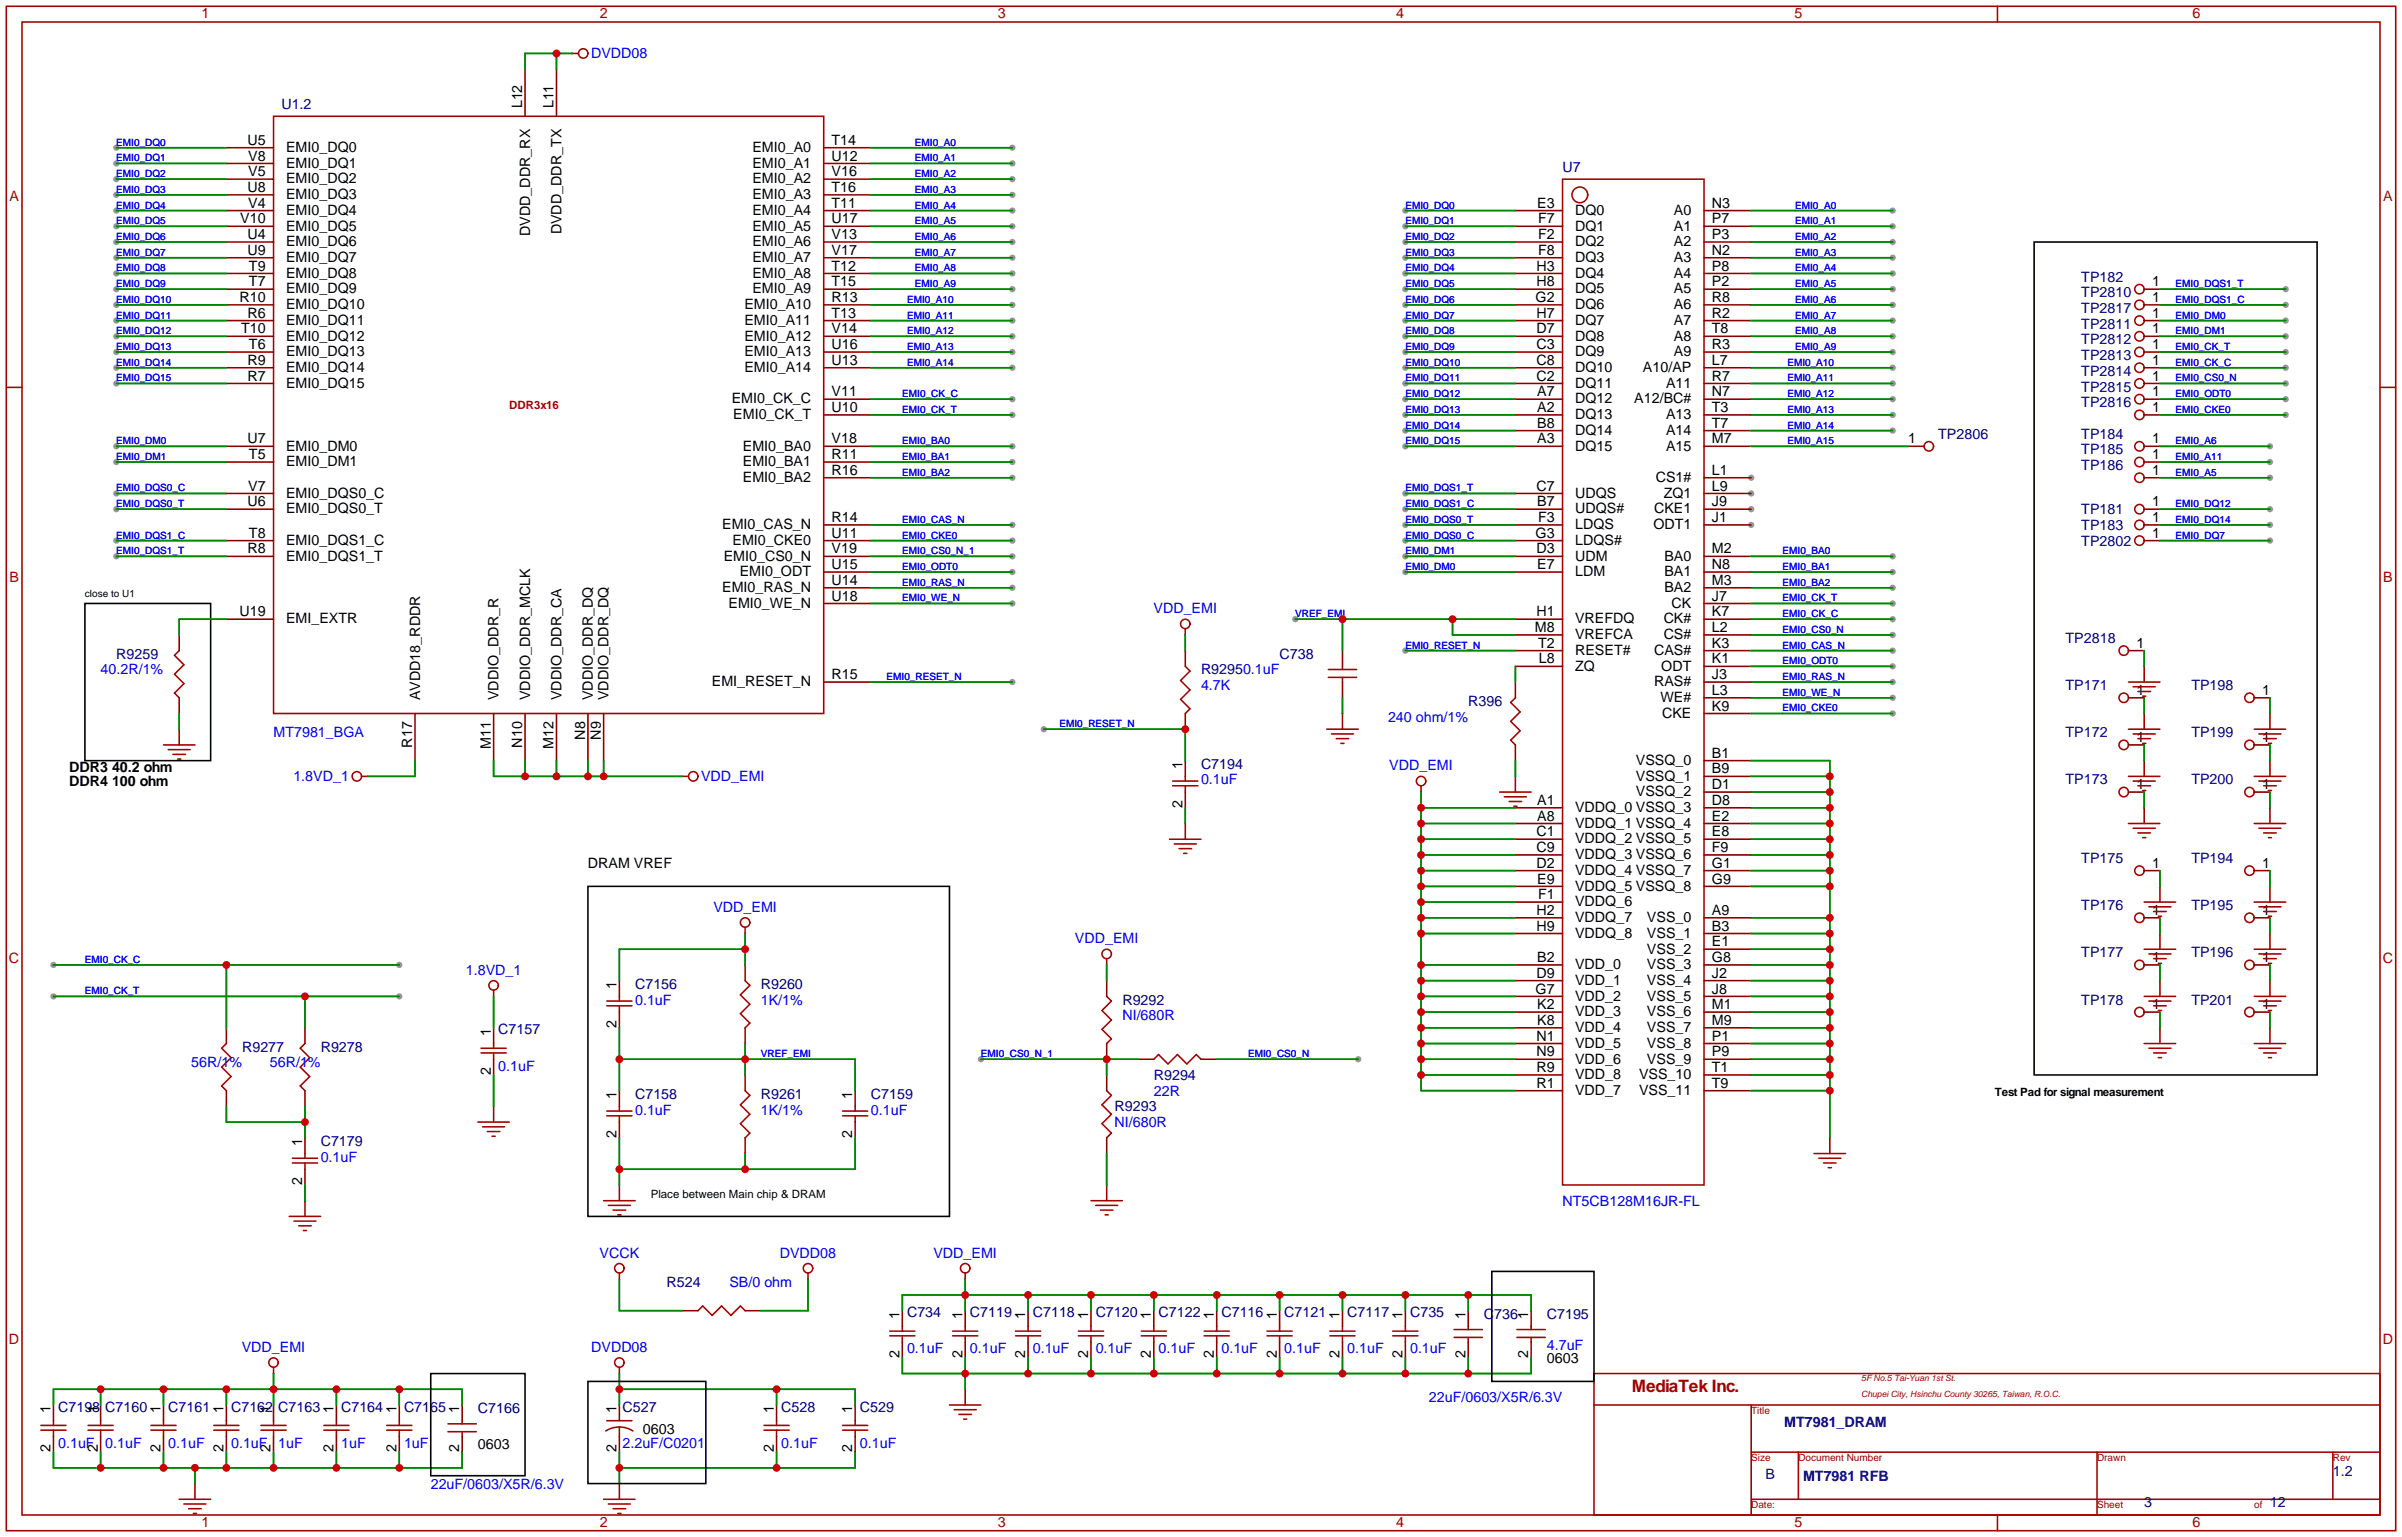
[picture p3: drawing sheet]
<svg xmlns="http://www.w3.org/2000/svg" width="388mm" height="248mm" viewBox="0 0 388 248" stroke-linecap="round" stroke-linejoin="round" font-family="sans-serif">
<defs><g id="words">
<text font-size="2.8" fill="#a00000" x="263.7" y="225">MediaTek Inc.</text>
<g font-size="2.3" fill="#a00000">
<text x="32.5" y="3">1</text>
<text x="96.9" y="3">2</text>
<text x="161.2" y="3">3</text>
<text x="225.6" y="3">4</text>
<text x="289.9" y="3">5</text>
<text x="354.3" y="3">6</text>
<text x="1.5" y="32.5">A</text>
<text x="385.1" y="32.5">A</text>
<text x="1.5" y="94.1">B</text>
<text x="385.1" y="94.1">B</text>
<text x="1.5" y="155.7">C</text>
<text x="385" y="155.7">C</text>
<text x="1.5" y="217.3">D</text>
<text x="385" y="217.3">D</text>
<text x="32.5" y="246.8">1</text>
<text x="96.9" y="246.8">2</text>
<text x="161.2" y="246.8">3</text>
<text x="225.6" y="246.8">4</text>
<text x="289.9" y="246.8">5</text>
<text x="354.3" y="246.8">6</text>
</g>
<g font-size="2.3" fill="#00f">
<text x="95.5" y="9.4">DVDD08</text>
<text x="186.4" y="99.1">VDD_EMI</text>
<text x="16.3" y="109">40.2R/1%</text>
<text x="194.1" y="111.6">4.7K</text>
<text x="44.2" y="119.2">MT7981_BGA</text>
<text x="224.3" y="116.6">240 ohm/1%</text>
<text x="224.5" y="124.5">VDD_EMI</text>
<text x="47.4" y="126.3">1.8VD_1</text>
<text x="113.3" y="126.3">VDD_EMI</text>
<text x="194.1" y="126.8">0.1uF</text>
<text x="115.3" y="147.4">VDD_EMI</text>
<text x="173.7" y="152.4">VDD_EMI</text>
<text x="75.3" y="157.5">1.8VD_1</text>
<text x="102.6" y="162.4">0.1uF</text>
<text x="122.9" y="162.4">1K/1%</text>
<text x="181.4" y="164.9">NI/680R</text>
<text x="30.9" y="172.5">56R/1%</text>
<text x="43.6" y="172.5">56R/1%</text>
<text x="80.5" y="173">0.1uF</text>
<text x="186.4" y="177.1">22R</text>
<text x="102.6" y="180.1">0.1uF</text>
<text x="122.9" y="180.1">1K/1%</text>
<text x="140.7" y="180.1">0.1uF</text>
<text x="180.1" y="182.2">NI/680R</text>
<text x="51.8" y="187.8">0.1uF</text>
<text x="252.5" y="194.9">NT5CB128M16JR-FL</text>
<text x="96.9" y="203.2">VCCK</text>
<text x="126" y="203.2">DVDD08</text>
<text x="150.8" y="203.2">VDD_EMI</text>
<text x="117.9" y="208.1">SB/0 ohm</text>
<text x="39.1" y="218.5">VDD_EMI</text>
<text x="95.5" y="218.5">DVDD08</text>
<text x="146.6" y="218.7">0.1uF</text>
<text x="156.7" y="218.7">0.1uF</text>
<text x="166.9" y="218.7">0.1uF</text>
<text x="177" y="218.7">0.1uF</text>
<text x="187.2" y="218.7">0.1uF</text>
<text x="197.4" y="218.7">0.1uF</text>
<text x="207.5" y="218.7">0.1uF</text>
<text x="217.7" y="218.7">0.1uF</text>
<text x="227.8" y="218.7">0.1uF</text>
<text x="249.9" y="218.2">4.7uF</text>
<text x="230.9" y="226.6">22uF/0603/X5R/6.3V</text>
<text x="9.4" y="234">0.1uF</text>
<text x="17" y="234">0.1uF</text>
<text x="27.2" y="234">0.1uF</text>
<text x="37.3" y="234">0.1uF</text>
<text x="45" y="234">1uF</text>
<text x="55.1" y="234">1uF</text>
<text x="65.3" y="234">1uF</text>
<text x="100.6" y="234">2.2uF/C0201</text>
<text x="126.2" y="234">0.1uF</text>
<text x="138.9" y="234">0.1uF</text>
<text x="69.6" y="240.6">22uF/0603/X5R/6.3V</text>
</g>
<g font-size="2.3" fill="#000080">
<text x="45.5" y="17.6">U1.2</text>
<text x="252.5" y="27.7">U7</text>
<text x="336.3" y="45.5">TP182</text>
<text x="336.3" y="48.1">TP2810</text>
<text x="336.3" y="53.1">TP2811</text>
<text x="336.3" y="50.6">TP2817</text>
<text x="336.3" y="58.2">TP2813</text>
<text x="336.3" y="55.7">TP2812</text>
<text x="336.3" y="63.3">TP2815</text>
<text x="336.3" y="60.8">TP2814</text>
<text x="336.3" y="65.8">TP2816</text>
<text x="313.2" y="70.9">TP2806</text>
<text x="336.3" y="70.9">TP184</text>
<text x="336.3" y="76">TP186</text>
<text x="336.3" y="73.5">TP185</text>
<text x="336.3" y="83.1">TP181</text>
<text x="336.3" y="88.2">TP2802</text>
<text x="336.3" y="85.6">TP183</text>
<text x="18.8" y="106.5">R9259</text>
<text x="206.8" y="106.5">C738</text>
<text x="333.8" y="103.9">TP2818</text>
<text x="194.1" y="109">R92950.1uF</text>
<text x="333.8" y="111.6">TP171</text>
<text x="354.1" y="111.6">TP198</text>
<text x="237.2" y="114.1">R396</text>
<text x="333.8" y="119.2">TP172</text>
<text x="354.1" y="119.2">TP199</text>
<text x="194.1" y="124.3">C7194</text>
<text x="333.8" y="126.8">TP173</text>
<text x="354.1" y="126.8">TP200</text>
<text x="336.3" y="139.5">TP175</text>
<text x="354.1" y="139.5">TP194</text>
<text x="336.3" y="147.1">TP176</text>
<text x="354.1" y="147.1">TP195</text>
<text x="336.3" y="154.7">TP177</text>
<text x="354.1" y="154.7">TP196</text>
<text x="102.6" y="159.8">C7156</text>
<text x="122.9" y="159.8">R9260</text>
<text x="80.5" y="167.2">C7157</text>
<text x="181.4" y="162.4">R9292</text>
<text x="336.3" y="162.4">TP178</text>
<text x="354.1" y="162.4">TP201</text>
<text x="39.1" y="170">R9277</text>
<text x="51.8" y="170">R9278</text>
<text x="102.6" y="177.6">C7158</text>
<text x="122.9" y="177.6">R9261</text>
<text x="140.7" y="177.6">C7159</text>
<text x="180.1" y="179.6">R9293</text>
<text x="186.4" y="174.5">R9294</text>
<text x="51.8" y="185.2">C7179</text>
<text x="107.7" y="208.1">R524</text>
<text x="146.6" y="212.9">C734</text>
<text x="156.7" y="212.9">C7119</text>
<text x="166.9" y="212.9">C7118</text>
<text x="177" y="212.9">C7120</text>
<text x="187.2" y="212.9">C7122</text>
<text x="197.4" y="212.9">C7116</text>
<text x="207.5" y="212.9">C7121</text>
<text x="217.7" y="212.9">C7117</text>
<text x="227.8" y="212.9">C735</text>
<text x="239.8" y="213.2">C736</text>
<text x="249.9" y="213.2">C7195</text>
<text x="9.4" y="228.1">C7198</text>
<text x="17" y="228.1">C7160</text>
<text x="27.2" y="228.1">C7161</text>
<text x="37.3" y="228.1">C7162</text>
<text x="45" y="228.1">C7163</text>
<text x="55.1" y="228.1">C7164</text>
<text x="65.3" y="228.1">C7165</text>
<text x="77.2" y="228.4">C7166</text>
<text x="100.6" y="228.1">C527</text>
<text x="126.2" y="228.1">C528</text>
<text x="138.9" y="228.1">C529</text>
<text x="288.3" y="230.7">MT7981_DRAM</text>
<text x="285.2" y="239.1">B</text>
<text x="291.3" y="239.3">MT7981 RFB</text>
<text x="376.9" y="238.6">1.2</text>
<text x="346.5" y="243.6">3</text>
<text x="366.8" y="243.6">12</text>
</g>
<g font-size="2.3">
<text x="84.4" y="17.5" transform="rotate(-90 84.4 17.5)">L12</text>
<text x="89.5" y="17.5" transform="rotate(-90 89.5 17.5)">L11</text>
<text x="40" y="23.4">U5</text>
<text x="134.4" y="23.4">T14</text>
<text x="40.1" y="26">V8</text>
<text x="40.1" y="28.5">V5</text>
<text x="46.2" y="24.6">EMI0_DQ0</text>
<text x="46.2" y="27.1">EMI0_DQ1</text>
<text x="46.2" y="29.6">EMI0_DQ2</text>
<text x="121.6" y="24.6">EMI0_A0</text>
<text x="121.6" y="27.1">EMI0_A1</text>
<text x="121.6" y="29.6">EMI0_A2</text>
<text x="134.4" y="26">U12</text>
<text x="134.4" y="28.5">V16</text>
<text x="40" y="31">U8</text>
<text x="40.1" y="33.6">V4</text>
<text x="46.2" y="32.2">EMI0_DQ3</text>
<text x="46.2" y="34.7">EMI0_DQ4</text>
<text x="121.6" y="32.2">EMI0_A3</text>
<text x="121.6" y="34.7">EMI0_A4</text>
<text x="134.4" y="31">T16</text>
<text x="134.4" y="33.6">T11</text>
<text x="248.4" y="33.6">E3</text>
<text x="254.5" y="34.7">DQ0</text>
<text x="270.5" y="34.7">A0</text>
<text x="276.6" y="33.6">N3</text>
<text x="38.8" y="36.1">V10</text>
<text x="40" y="38.7">U4</text>
<text x="40" y="41.2">U9</text>
<text x="46.2" y="37.3">EMI0_DQ5</text>
<text x="46.2" y="39.8">EMI0_DQ6</text>
<text x="85.6" y="38.1" transform="rotate(-90 85.6 38.1)">DVDD_DDR_RX</text>
<text x="90.7" y="37.9" transform="rotate(-90 90.7 37.9)">DVDD_DDR_TX</text>
<text x="121.6" y="37.3">EMI0_A5</text>
<text x="121.6" y="39.8">EMI0_A6</text>
<text x="134.4" y="36.1">U17</text>
<text x="134.4" y="38.7">V13</text>
<text x="134.4" y="41.2">V17</text>
<text x="248.5" y="36.1">F7</text>
<text x="248.5" y="41.2">F8</text>
<text x="248.5" y="38.7">F2</text>
<text x="254.5" y="37.3">DQ1</text>
<text x="254.5" y="39.8">DQ2</text>
<text x="270.5" y="37.3">A1</text>
<text x="270.5" y="39.8">A2</text>
<text x="276.6" y="36.1">P7</text>
<text x="276.6" y="38.7">P3</text>
<text x="276.6" y="41.2">N2</text>
<text x="40.2" y="43.7">T9</text>
<text x="40.2" y="46.3">T7</text>
<text x="46.2" y="42.3">EMI0_DQ7</text>
<text x="46.2" y="44.9">EMI0_DQ8</text>
<text x="46.2" y="47.4">EMI0_DQ9</text>
<text x="121.6" y="42.3">EMI0_A7</text>
<text x="121.6" y="44.9">EMI0_A8</text>
<text x="121.6" y="47.4">EMI0_A9</text>
<text x="134.4" y="43.7">T12</text>
<text x="134.4" y="46.3">T15</text>
<text x="248.3" y="43.7">H3</text>
<text x="248.3" y="46.3">H8</text>
<text x="254.5" y="44.9">DQ4</text>
<text x="254.5" y="42.3">DQ3</text>
<text x="254.5" y="47.4">DQ5</text>
<text x="270.5" y="42.3">A3</text>
<text x="270.5" y="47.4">A5</text>
<text x="270.5" y="44.9">A4</text>
<text x="276.6" y="46.3">P2</text>
<text x="276.6" y="43.7">P8</text>
<text x="347.7" y="46.3">1</text>
<text x="38.7" y="48.8">R10</text>
<text x="38.9" y="53.9">T10</text>
<text x="40" y="51.4">R6</text>
<text x="46.2" y="50">EMI0_DQ10</text>
<text x="46.2" y="52.5">EMI0_DQ11</text>
<text x="120.3" y="50">EMI0_A10</text>
<text x="120.3" y="52.5">EMI0_A11</text>
<text x="134.4" y="48.8">R13</text>
<text x="134.4" y="51.4">T13</text>
<text x="134.4" y="53.9">V14</text>
<text x="248.1" y="48.8">G2</text>
<text x="248.3" y="53.9">D7</text>
<text x="248.3" y="51.4">H7</text>
<text x="254.5" y="50">DQ6</text>
<text x="254.5" y="52.5">DQ7</text>
<text x="270.5" y="50">A6</text>
<text x="270.5" y="52.5">A7</text>
<text x="276.6" y="48.8">R8</text>
<text x="276.6" y="51.4">R2</text>
<text x="276.6" y="53.9">T8</text>
<text x="347.7" y="48.8">1</text>
<text x="347.7" y="53.9">1</text>
<text x="347.7" y="51.4">1</text>
<text x="40" y="59">R9</text>
<text x="40.2" y="56.4">T6</text>
<text x="46.2" y="55">EMI0_DQ12</text>
<text x="46.2" y="57.6">EMI0_DQ13</text>
<text x="120.3" y="55">EMI0_A12</text>
<text x="120.3" y="57.6">EMI0_A13</text>
<text x="134.4" y="56.4">U16</text>
<text x="134.4" y="59">U13</text>
<text x="248.3" y="56.4">C3</text>
<text x="248.3" y="59">C8</text>
<text x="254.5" y="57.6">DQ9</text>
<text x="254.5" y="55">DQ8</text>
<text x="270.5" y="57.6">A9</text>
<text x="270.5" y="55">A8</text>
<text x="276.6" y="59">L7</text>
<text x="276.6" y="56.4">R3</text>
<text x="347.7" y="59">1</text>
<text x="347.7" y="56.4">1</text>
<text x="40" y="61.5">R7</text>
<text x="46.2" y="60.1">EMI0_DQ14</text>
<text x="46.2" y="62.7">EMI0_DQ15</text>
<text x="118.2" y="65.2">EMI0_CK_C</text>
<text x="120.3" y="60.1">EMI0_A14</text>
<text x="134.4" y="64.1">V11</text>
<text x="248.3" y="61.5">C2</text>
<text x="248.4" y="64.1">A7</text>
<text x="254.5" y="65.2">DQ12</text>
<text x="254.5" y="62.7">DQ11</text>
<text x="254.5" y="60.1">DQ10</text>
<text x="264.1" y="65.2">A12/BC#</text>
<text x="265.5" y="60.1">A10/AP</text>
<text x="269.2" y="62.7">A11</text>
<text x="276.6" y="61.5">R7</text>
<text x="276.6" y="64.1">N7</text>
<text x="347.7" y="64.1">1</text>
<text x="347.7" y="61.5">1</text>
<text x="40" y="71.7">U7</text>
<text x="118.5" y="67.7">EMI0_CK_T</text>
<text x="134.4" y="71.7">V18</text>
<text x="134.4" y="66.6">U10</text>
<text x="248.4" y="69.1">B8</text>
<text x="248.4" y="71.7">A3</text>
<text x="248.4" y="66.6">A2</text>
<text x="254.5" y="70.3">DQ14</text>
<text x="254.5" y="67.7">DQ13</text>
<text x="269.2" y="67.7">A13</text>
<text x="269.2" y="70.3">A14</text>
<text x="276.6" y="71.7">M7</text>
<text x="276.6" y="66.6">T3</text>
<text x="276.6" y="69.1">T7</text>
<text x="308.3" y="71.7">1</text>
<text x="347.7" y="71.7">1</text>
<text x="347.7" y="66.6">1</text>
<text x="40.2" y="74.2">T5</text>
<text x="46.2" y="72.8">EMI0_DM0</text>
<text x="46.2" y="75.4">EMI0_DM1</text>
<text x="120" y="72.8">EMI0_BA0</text>
<text x="120" y="75.4">EMI0_BA1</text>
<text x="120" y="77.9">EMI0_BA2</text>
<text x="134.4" y="74.2">R11</text>
<text x="134.4" y="76.8">R16</text>
<text x="254.5" y="72.8">DQ15</text>
<text x="267.5" y="77.9">CS1#</text>
<text x="269.2" y="72.8">A15</text>
<text x="276.6" y="76.8">L1</text>
<text x="347.7" y="76.8">1</text>
<text x="347.7" y="74.2">1</text>
<text x="40" y="81.8">U6</text>
<text x="40.1" y="79.3">V7</text>
<text x="46.2" y="80.4">EMI0_DQS0_C</text>
<text x="46.2" y="83">EMI0_DQS0_T</text>
<text x="248.3" y="79.3">C7</text>
<text x="248.4" y="81.8">B7</text>
<text x="254.5" y="83">UDQS#</text>
<text x="254.5" y="80.4">UDQS</text>
<text x="267.3" y="83">CKE1</text>
<text x="268.8" y="80.4">ZQ1</text>
<text x="276.6" y="81.8">J9</text>
<text x="276.6" y="79.3">L9</text>
<text x="347.7" y="81.8">1</text>
<text x="40" y="89.5">R8</text>
<text x="40.2" y="86.9">T8</text>
<text x="46.2" y="88.1">EMI0_DQS1_C</text>
<text x="116.7" y="85.5">EMI0_CAS_N</text>
<text x="118.4" y="88.1">EMI0_CKE0</text>
<text x="134.4" y="84.4">R14</text>
<text x="134.4" y="86.9">U11</text>
<text x="134.4" y="89.5">V19</text>
<text x="248.1" y="86.9">G3</text>
<text x="248.3" y="89.5">D3</text>
<text x="248.5" y="84.4">F3</text>
<text x="254.5" y="88.1">LDQS#</text>
<text x="254.5" y="85.5">LDQS</text>
<text x="267.1" y="85.5">ODT1</text>
<text x="276.6" y="84.4">J1</text>
<text x="276.6" y="89.5">M2</text>
<text x="347.7" y="86.9">1</text>
<text x="347.7" y="84.4">1</text>
<text x="46.2" y="90.6">EMI0_DQS1_T</text>
<text x="116.7" y="95.7">EMI0_RAS_N</text>
<text x="116.9" y="90.6">EMI0_CS0_N</text>
<text x="119.5" y="93.1">EMI0_ODT</text>
<text x="134.4" y="92">U15</text>
<text x="134.4" y="94.5">U14</text>
<text x="248.4" y="92">E7</text>
<text x="254.5" y="90.6">UDM</text>
<text x="254.5" y="93.1">LDM</text>
<text x="268.9" y="95.7">BA2</text>
<text x="268.9" y="90.6">BA0</text>
<text x="268.9" y="93.1">BA1</text>
<text x="276.6" y="94.5">M3</text>
<text x="276.6" y="92">N8</text>
<text x="38.7" y="99.6">U19</text>
<text x="46.2" y="100.8">EMI_EXTR</text>
<text x="117.7" y="98.2">EMI0_WE_N</text>
<text x="134.4" y="97.1">U18</text>
<text x="248.3" y="99.6">H1</text>
<text x="254.5" y="100.8">VREFDQ</text>
<text x="268.8" y="100.8">CK#</text>
<text x="270.1" y="98.2">CK</text>
<text x="276.6" y="97.1">J7</text>
<text x="276.6" y="99.6">K7</text>
<text x="248" y="102.2">M8</text>
<text x="248.5" y="104.7">T2</text>
<text x="248.6" y="107.2">L8</text>
<text x="254.5" y="105.8">RESET#</text>
<text x="254.5" y="103.3">VREFCA</text>
<text x="267.3" y="105.8">CAS#</text>
<text x="268.8" y="103.3">CS#</text>
<text x="276.6" y="107.2">K1</text>
<text x="276.6" y="104.7">K3</text>
<text x="276.6" y="102.2">L2</text>
<text x="345.2" y="104.7">1</text>
<text x="67.9" y="113.2" transform="rotate(-90 67.9 113.2)">AVDD18_RDDR</text>
<text x="80.6" y="113.2" transform="rotate(-90 80.6 113.2)">VDDIO_DDR_R</text>
<text x="85.6" y="113.2" transform="rotate(-90 85.6 113.2)">VDDIO_DDR_MCLK</text>
<text x="90.7" y="113.2" transform="rotate(-90 90.7 113.2)">VDDIO_DDR_CA</text>
<text x="95.8" y="113.2" transform="rotate(-90 95.8 113.2)">VDDIO_DDR_DQ</text>
<text x="98.3" y="113.2" transform="rotate(-90 98.3 113.2)">VDDIO_DDR_DQ</text>
<text x="115" y="110.9">EMI_RESET_N</text>
<text x="134.4" y="109.8">R15</text>
<text x="254.5" y="108.4">ZQ</text>
<text x="267.3" y="110.9">RAS#</text>
<text x="268.3" y="113.5">WE#</text>
<text x="268.4" y="108.4">ODT</text>
<text x="276.6" y="112.3">L3</text>
<text x="276.6" y="109.8">J3</text>
<text x="345.2" y="112.3">1</text>
<text x="365.5" y="112.3">1</text>
<text x="94.5" y="119.5" transform="rotate(-90 94.5 119.5)">N8</text>
<text x="97.1" y="119.5" transform="rotate(-90 97.1 119.5)">N9</text>
<text x="268.6" y="116">CKE</text>
<text x="276.6" y="114.9">K9</text>
<text x="345.2" y="119.9">1</text>
<text x="365.5" y="119.9">1</text>
<text x="11.2" y="124.8">DDR3 40.2 ohm</text>
<text x="66.6" y="120.8" transform="rotate(-90 66.6 120.8)">R17</text>
<text x="79.3" y="121.1" transform="rotate(-90 79.3 121.1)">M11</text>
<text x="84.4" y="120.8" transform="rotate(-90 84.4 120.8)">N10</text>
<text x="89.5" y="121.1" transform="rotate(-90 89.5 121.1)">M12</text>
<text x="191.1" y="124.2" transform="rotate(-90 191.1 124.2)">1</text>
<text x="264.3" y="123.6">VSSQ_0</text>
<text x="276.6" y="122.5">B1</text>
<text x="276.6" y="125">B9</text>
<text x="11.2" y="127.1">DDR4 100 ohm</text>
<text x="191.1" y="130.6" transform="rotate(-90 191.1 130.6)">2</text>
<text x="248.4" y="130.1">A1</text>
<text x="254.5" y="131.2">VDDQ_0 VSSQ_3</text>
<text x="264.3" y="126.2">VSSQ_1</text>
<text x="264.3" y="128.7">VSSQ_2</text>
<text x="276.6" y="127.6">D1</text>
<text x="276.6" y="130.1">D8</text>
<text x="345.2" y="127.6">1</text>
<text x="365.5" y="127.6">1</text>
<text x="248.3" y="135.2">C1</text>
<text x="248.3" y="137.7">C9</text>
<text x="248.4" y="132.6">A8</text>
<text x="254.5" y="133.8">VDDQ_1 VSSQ_4</text>
<text x="254.5" y="136.3">VDDQ_2 VSSQ_5</text>
<text x="276.6" y="132.6">E2</text>
<text x="276.6" y="135.2">E8</text>
<text x="276.6" y="137.7">F9</text>
<text x="95" y="140.3">DRAM VREF</text>
<text x="248.3" y="140.3">D2</text>
<text x="248.4" y="142.8">E9</text>
<text x="254.5" y="138.9">VDDQ_3 VSSQ_6</text>
<text x="254.5" y="141.4">VDDQ_4 VSSQ_7</text>
<text x="254.5" y="143.9">VDDQ_5 VSSQ_8</text>
<text x="276.6" y="140.3">G1</text>
<text x="276.6" y="142.8">G9</text>
<text x="347.7" y="140.3">1</text>
<text x="365.5" y="140.3">1</text>
<text x="248.3" y="147.9">H2</text>
<text x="248.5" y="145.3">F1</text>
<text x="254.5" y="146.5">VDDQ_6</text>
<text x="254.5" y="149">VDDQ_7</text>
<text x="266.1" y="149">VSS_0</text>
<text x="276.6" y="147.9">A9</text>
<text x="347.7" y="147.9">1</text>
<text x="365.5" y="147.9">1</text>
<text x="248.3" y="150.4">H9</text>
<text x="248.4" y="155.5">B2</text>
<text x="254.5" y="151.6">VDDQ_8</text>
<text x="266.1" y="151.6">VSS_1</text>
<text x="266.1" y="154.1">VSS_2</text>
<text x="276.6" y="150.4">B3</text>
<text x="276.6" y="153">E1</text>
<text x="276.6" y="155.5">G8</text>
<text x="347.7" y="155.5">1</text>
<text x="365.5" y="155.5">1</text>
<text x="99.6" y="159.8" transform="rotate(-90 99.6 159.8)">1</text>
<text x="248.1" y="160.6">G7</text>
<text x="248.3" y="158">D9</text>
<text x="254.5" y="156.6">VDD_0</text>
<text x="254.5" y="159.2">VDD_1</text>
<text x="254.5" y="161.7">VDD_2</text>
<text x="266.1" y="161.7">VSS_5</text>
<text x="266.1" y="156.6">VSS_3</text>
<text x="266.1" y="159.2">VSS_4</text>
<text x="276.6" y="160.6">J8</text>
<text x="276.6" y="158">J2</text>
<text x="79.3" y="167.4" transform="rotate(-90 79.3 167.4)">1</text>
<text x="99.6" y="166.1" transform="rotate(-90 99.6 166.1)">2</text>
<text x="248.4" y="163.1">K2</text>
<text x="248.4" y="165.7">K8</text>
<text x="254.5" y="164.3">VDD_3</text>
<text x="254.5" y="166.8">VDD_4</text>
<text x="266.1" y="164.3">VSS_6</text>
<text x="266.1" y="166.8">VSS_7</text>
<text x="276.6" y="163.1">M1</text>
<text x="276.6" y="165.7">M9</text>
<text x="347.7" y="163.1">1</text>
<text x="365.5" y="163.1">1</text>
<text x="79.3" y="173.8" transform="rotate(-90 79.3 173.8)">2</text>
<text x="248.3" y="168.2">N1</text>
<text x="248.3" y="170.7">N9</text>
<text x="248.3" y="173.3">R9</text>
<text x="254.5" y="169.3">VDD_5</text>
<text x="254.5" y="171.9">VDD_6</text>
<text x="266.1" y="169.3">VSS_8</text>
<text x="266.1" y="171.9">VSS_9</text>
<text x="276.6" y="168.2">P1</text>
<text x="276.6" y="170.7">P9</text>
<text x="276.6" y="173.3">T1</text>
<text x="99.6" y="177.5" transform="rotate(-90 99.6 177.5)">1</text>
<text x="137.7" y="177.5" transform="rotate(-90 137.7 177.5)">1</text>
<text x="248.3" y="175.8">R1</text>
<text x="254.5" y="177">VDD_7</text>
<text x="254.5" y="174.4">VDD_8</text>
<text x="264.8" y="174.4">VSS_10</text>
<text x="264.8" y="177">VSS_11</text>
<text x="276.6" y="175.8">T9</text>
<text x="48.8" y="185.2" transform="rotate(-90 48.8 185.2)">1</text>
<text x="99.6" y="183.9" transform="rotate(-90 99.6 183.9)">2</text>
<text x="137.7" y="183.9" transform="rotate(-90 137.7 183.9)">2</text>
<text x="48.8" y="191.5" transform="rotate(-90 48.8 191.5)">2</text>
<text x="145.3" y="213.1" transform="rotate(-90 145.3 213.1)">1</text>
<text x="155.5" y="213.1" transform="rotate(-90 155.5 213.1)">1</text>
<text x="165.7" y="213.1" transform="rotate(-90 165.7 213.1)">1</text>
<text x="175.8" y="213.1" transform="rotate(-90 175.8 213.1)">1</text>
<text x="186" y="213.1" transform="rotate(-90 186 213.1)">1</text>
<text x="196.1" y="213.1" transform="rotate(-90 196.1 213.1)">1</text>
<text x="206.3" y="213.1" transform="rotate(-90 206.3 213.1)">1</text>
<text x="216.5" y="213.1" transform="rotate(-90 216.5 213.1)">1</text>
<text x="226.6" y="213.1" transform="rotate(-90 226.6 213.1)">1</text>
<text x="236.8" y="213.1" transform="rotate(-90 236.8 213.1)">1</text>
<text x="246.9" y="213.1" transform="rotate(-90 246.9 213.1)">1</text>
<text x="145.3" y="219.5" transform="rotate(-90 145.3 219.5)">2</text>
<text x="155.5" y="219.5" transform="rotate(-90 155.5 219.5)">2</text>
<text x="165.7" y="219.5" transform="rotate(-90 165.7 219.5)">2</text>
<text x="175.8" y="219.5" transform="rotate(-90 175.8 219.5)">2</text>
<text x="186" y="219.5" transform="rotate(-90 186 219.5)">2</text>
<text x="196.1" y="219.5" transform="rotate(-90 196.1 219.5)">2</text>
<text x="206.3" y="219.5" transform="rotate(-90 206.3 219.5)">2</text>
<text x="216.5" y="219.5" transform="rotate(-90 216.5 219.5)">2</text>
<text x="226.6" y="219.5" transform="rotate(-90 226.6 219.5)">2</text>
<text x="236.8" y="219.5" transform="rotate(-90 236.8 219.5)">2</text>
<text x="246.9" y="219.5" transform="rotate(-90 246.9 219.5)">2</text>
<text x="249.9" y="220.3">0603</text>
<text x="8.2" y="228.3" transform="rotate(-90 8.2 228.3)">1</text>
<text x="15.8" y="228.3" transform="rotate(-90 15.8 228.3)">1</text>
<text x="26" y="228.3" transform="rotate(-90 26 228.3)">1</text>
<text x="36.1" y="228.3" transform="rotate(-90 36.1 228.3)">1</text>
<text x="43.7" y="228.3" transform="rotate(-90 43.7 228.3)">1</text>
<text x="53.9" y="228.3" transform="rotate(-90 53.9 228.3)">1</text>
<text x="64.1" y="228.3" transform="rotate(-90 64.1 228.3)">1</text>
<text x="74.2" y="228.3" transform="rotate(-90 74.2 228.3)">1</text>
<text x="99.6" y="228.3" transform="rotate(-90 99.6 228.3)">1</text>
<text x="103.9" y="231.7">0603</text>
<text x="125" y="228.3" transform="rotate(-90 125 228.3)">1</text>
<text x="137.7" y="228.3" transform="rotate(-90 137.7 228.3)">1</text>
<text x="8.2" y="234.7" transform="rotate(-90 8.2 234.7)">2</text>
<text x="15.8" y="234.7" transform="rotate(-90 15.8 234.7)">2</text>
<text x="26" y="234.7" transform="rotate(-90 26 234.7)">2</text>
<text x="36.1" y="234.7" transform="rotate(-90 36.1 234.7)">2</text>
<text x="43.7" y="234.7" transform="rotate(-90 43.7 234.7)">2</text>
<text x="53.9" y="234.7" transform="rotate(-90 53.9 234.7)">2</text>
<text x="64.1" y="234.7" transform="rotate(-90 64.1 234.7)">2</text>
<text x="74.2" y="234.7" transform="rotate(-90 74.2 234.7)">2</text>
<text x="77.2" y="234.2">0603</text>
<text x="99.6" y="234.7" transform="rotate(-90 99.6 234.7)">2</text>
<text x="125" y="234.7" transform="rotate(-90 125 234.7)">2</text>
<text x="137.7" y="234.7" transform="rotate(-90 137.7 234.7)">2</text>
</g>
<text font-size="1.8" fill="#a00000" x="82.3" y="66.2">DDR3x16</text>
<g font-size="1.8">
<text x="322.3" y="177.2">Test Pad for signal measurement</text>
<text x="105.2" y="193.7">Place between Main chip &amp; DRAM</text>
</g>
<g font-size="1.6" fill="#00f">
<text x="18.8" y="23.6">EMI0_DQ0</text>
<text x="147.8" y="23.6">EMI0_A0</text>
<text x="18.8" y="26.1">EMI0_DQ1</text>
<text x="18.8" y="28.6">EMI0_DQ2</text>
<text x="147.8" y="26.1">EMI0_A1</text>
<text x="147.8" y="28.6">EMI0_A2</text>
<text x="18.8" y="31.2">EMI0_DQ3</text>
<text x="18.8" y="33.7">EMI0_DQ4</text>
<text x="147.8" y="31.2">EMI0_A3</text>
<text x="147.8" y="33.7">EMI0_A4</text>
<text x="227.1" y="33.7">EMI0_DQ0</text>
<text x="290.1" y="33.7">EMI0_A0</text>
<text x="18.8" y="36.3">EMI0_DQ5</text>
<text x="18.8" y="38.8">EMI0_DQ6</text>
<text x="18.8" y="41.3">EMI0_DQ7</text>
<text x="147.8" y="36.3">EMI0_A5</text>
<text x="147.8" y="38.8">EMI0_A6</text>
<text x="147.8" y="41.3">EMI0_A7</text>
<text x="227.1" y="36.3">EMI0_DQ1</text>
<text x="227.1" y="38.8">EMI0_DQ2</text>
<text x="227.1" y="41.3">EMI0_DQ3</text>
<text x="290.1" y="36.3">EMI0_A1</text>
<text x="290.1" y="38.8">EMI0_A2</text>
<text x="290.1" y="41.3">EMI0_A3</text>
<text x="18.8" y="43.9">EMI0_DQ8</text>
<text x="18.8" y="46.4">EMI0_DQ9</text>
<text x="147.8" y="43.9">EMI0_A8</text>
<text x="147.8" y="46.4">EMI0_A9</text>
<text x="227.1" y="43.9">EMI0_DQ4</text>
<text x="227.1" y="46.4">EMI0_DQ5</text>
<text x="290.1" y="43.9">EMI0_A4</text>
<text x="290.1" y="46.4">EMI0_A5</text>
<text x="351.5" y="46.4">EMI0_DQS1_T</text>
<text x="18.8" y="49">EMI0_DQ10</text>
<text x="18.8" y="51.5">EMI0_DQ11</text>
<text x="146.6" y="49">EMI0_A10</text>
<text x="146.6" y="51.5">EMI0_A11</text>
<text x="227.1" y="49">EMI0_DQ6</text>
<text x="227.1" y="51.5">EMI0_DQ7</text>
<text x="290.1" y="49">EMI0_A6</text>
<text x="290.1" y="51.5">EMI0_A7</text>
<text x="351.5" y="49">EMI0_DQS1_C</text>
<text x="351.5" y="51.5">EMI0_DM0</text>
<text x="18.8" y="54">EMI0_DQ12</text>
<text x="18.8" y="56.6">EMI0_DQ13</text>
<text x="18.8" y="59.1">EMI0_DQ14</text>
<text x="146.6" y="54">EMI0_A12</text>
<text x="146.6" y="56.6">EMI0_A13</text>
<text x="146.6" y="59.1">EMI0_A14</text>
<text x="227.1" y="54">EMI0_DQ8</text>
<text x="227.1" y="56.6">EMI0_DQ9</text>
<text x="227.1" y="59.1">EMI0_DQ10</text>
<text x="288.8" y="59.1">EMI0_A10</text>
<text x="290.1" y="54">EMI0_A8</text>
<text x="290.1" y="56.6">EMI0_A9</text>
<text x="351.5" y="54">EMI0_DM1</text>
<text x="351.5" y="56.6">EMI0_CK_T</text>
<text x="351.5" y="59.1">EMI0_CK_C</text>
<text x="18.8" y="61.7">EMI0_DQ15</text>
<text x="145.8" y="64.2">EMI0_CK_C</text>
<text x="227.1" y="61.7">EMI0_DQ11</text>
<text x="227.1" y="64.2">EMI0_DQ12</text>
<text x="288.8" y="61.7">EMI0_A11</text>
<text x="288.8" y="64.2">EMI0_A12</text>
<text x="351.5" y="61.7">EMI0_CS0_N</text>
<text x="351.5" y="64.2">EMI0_ODT0</text>
<text x="18.8" y="71.8">EMI0_DM0</text>
<text x="145.8" y="71.8">EMI0_BA0</text>
<text x="145.8" y="66.7">EMI0_CK_T</text>
<text x="227.1" y="66.7">EMI0_DQ13</text>
<text x="227.1" y="69.3">EMI0_DQ14</text>
<text x="227.1" y="71.8">EMI0_DQ15</text>
<text x="288.8" y="66.7">EMI0_A13</text>
<text x="288.8" y="69.3">EMI0_A14</text>
<text x="288.8" y="71.8">EMI0_A15</text>
<text x="351.5" y="71.8">EMI0_A6</text>
<text x="351.5" y="66.7">EMI0_CKE0</text>
<text x="18.8" y="74.4">EMI0_DM1</text>
<text x="145.8" y="76.9">EMI0_BA2</text>
<text x="145.8" y="74.4">EMI0_BA1</text>
<text x="351.5" y="74.4">EMI0_A11</text>
<text x="351.5" y="76.9">EMI0_A5</text>
<text x="18.8" y="79.4">EMI0_DQS0_C</text>
<text x="18.8" y="82">EMI0_DQS0_T</text>
<text x="227.1" y="82">EMI0_DQS1_C</text>
<text x="227.1" y="79.4">EMI0_DQS1_T</text>
<text x="351.5" y="82">EMI0_DQ12</text>
<text x="18.8" y="87.1">EMI0_DQS1_C</text>
<text x="18.8" y="89.6">EMI0_DQS1_T</text>
<text x="145.8" y="87.1">EMI0_CKE0</text>
<text x="145.8" y="84.5">EMI0_CAS_N</text>
<text x="145.8" y="89.6">EMI0_CS0_N_1</text>
<text x="227.1" y="87.1">EMI0_DQS0_C</text>
<text x="227.1" y="84.5">EMI0_DQS0_T</text>
<text x="227.1" y="89.6">EMI0_DM1</text>
<text x="288" y="89.6">EMI0_BA0</text>
<text x="351.5" y="84.5">EMI0_DQ14</text>
<text x="351.5" y="87.1">EMI0_DQ7</text>
<text x="145.8" y="92.1">EMI0_ODT0</text>
<text x="145.8" y="94.7">EMI0_RAS_N</text>
<text x="227.1" y="92.1">EMI0_DM0</text>
<text x="288" y="94.7">EMI0_BA2</text>
<text x="288" y="92.1">EMI0_BA1</text>
<text x="145.8" y="97.2">EMI0_WE_N</text>
<text x="209.3" y="99.8">VREF_EMI</text>
<text x="288" y="97.2">EMI0_CK_T</text>
<text x="288" y="99.8">EMI0_CK_C</text>
<text x="227.1" y="104.8">EMI0_RESET_N</text>
<text x="288" y="102.3">EMI0_CS0_N</text>
<text x="288" y="104.8">EMI0_CAS_N</text>
<text x="288" y="107.4">EMI0_ODT0</text>
<text x="143.3" y="109.9">EMI0_RESET_N</text>
<text x="288" y="109.9">EMI0_RAS_N</text>
<text x="288" y="112.5">EMI0_WE_N</text>
<text x="171.2" y="117.5">EMI0_RESET_N</text>
<text x="288" y="115">EMI0_CKE0</text>
<text x="13.7" y="155.6">EMI0_CK_C</text>
<text x="13.7" y="160.7">EMI0_CK_T</text>
<text x="122.9" y="170.9">VREF_EMI</text>
<text x="158.5" y="170.9">EMI0_CS0_N_1</text>
<text x="201.7" y="170.9">EMI0_CS0_N</text>
</g>
<text font-size="1.6" x="13.7" y="96.4">close to U1</text>
<g font-size="1.6" fill="#a00000">
<text x="283" y="228.5">Title</text>
<text x="283" y="236.1">Size</text>
<text x="290.6" y="236.1">Document Number</text>
<text x="338.8" y="236.1">Drawn</text>
<text x="376.9" y="236.1">Rev</text>
<text x="283" y="243.8">Date:</text>
<text x="338.8" y="243.8">Sheet</text>
<text x="364.2" y="243.8">of</text>
</g>
<g font-size="1.4" fill="#a00000">
<text x="300.7" y="223.2">5F No.5 Tai-Yuan 1st St.</text>
<text x="300.7" y="225.8">Chupei City, Hsinchu County 30265, Taiwan, R.O.C.</text>
</g>
</g></defs>
<g fill="#999">
<circle cx="283" cy="84.8" r=".51"/>
<circle cx="283" cy="82.3" r=".51"/>
<circle cx="283" cy="79.8" r=".51"/>
<circle cx="283" cy="77.2" r=".51"/>
<circle cx="227.1" cy="34" r=".51"/>
<circle cx="227.1" cy="36.6" r=".51"/>
<circle cx="227.1" cy="39.1" r=".51"/>
<circle cx="227.1" cy="41.7" r=".51"/>
<circle cx="227.1" cy="44.2" r=".51"/>
<circle cx="227.1" cy="46.7" r=".51"/>
<circle cx="227.1" cy="49.3" r=".51"/>
<circle cx="227.1" cy="51.8" r=".51"/>
<circle cx="227.1" cy="54.4" r=".51"/>
<circle cx="227.1" cy="56.9" r=".51"/>
<circle cx="227.1" cy="59.4" r=".51"/>
<circle cx="227.1" cy="62" r=".51"/>
<circle cx="227.1" cy="64.5" r=".51"/>
<circle cx="227.1" cy="67.1" r=".51"/>
<circle cx="227.1" cy="69.6" r=".51"/>
<circle cx="227.1" cy="72.1" r=".51"/>
<circle cx="305.8" cy="54.4" r=".51"/>
<circle cx="305.8" cy="34" r=".51"/>
<circle cx="305.8" cy="36.6" r=".51"/>
<circle cx="305.8" cy="39.1" r=".51"/>
<circle cx="305.8" cy="41.7" r=".51"/>
<circle cx="305.8" cy="44.2" r=".51"/>
<circle cx="305.8" cy="46.7" r=".51"/>
<circle cx="305.8" cy="49.3" r=".51"/>
<circle cx="305.8" cy="51.8" r=".51"/>
<circle cx="305.8" cy="56.9" r=".51"/>
<circle cx="305.8" cy="59.4" r=".51"/>
<circle cx="305.8" cy="62" r=".51"/>
<circle cx="305.8" cy="64.5" r=".51"/>
<circle cx="305.8" cy="67.1" r=".51"/>
<circle cx="305.8" cy="69.6" r=".51"/>
<circle cx="305.8" cy="97.5" r=".51"/>
<circle cx="305.8" cy="95" r=".51"/>
<circle cx="227.1" cy="105.2" r=".51"/>
<circle cx="227.1" cy="82.3" r=".51"/>
<circle cx="227.1" cy="87.4" r=".51"/>
<circle cx="227.1" cy="84.8" r=".51"/>
<circle cx="227.1" cy="79.8" r=".51"/>
<circle cx="227.1" cy="89.9" r=".51"/>
<circle cx="227.1" cy="92.5" r=".51"/>
<circle cx="305.8" cy="102.6" r=".51"/>
<circle cx="305.8" cy="92.5" r=".51"/>
<circle cx="305.8" cy="105.2" r=".51"/>
<circle cx="305.8" cy="107.7" r=".51"/>
<circle cx="305.8" cy="110.2" r=".51"/>
<circle cx="305.8" cy="112.8" r=".51"/>
<circle cx="305.8" cy="115.3" r=".51"/>
<circle cx="209.3" cy="100.1" r=".51"/>
<circle cx="305.8" cy="100.1" r=".51"/>
<circle cx="305.8" cy="89.9" r=".51"/>
<circle cx="366.8" cy="82.3" r=".51"/>
<circle cx="369.3" cy="46.7" r=".51"/>
<circle cx="366.8" cy="84.8" r=".51"/>
<circle cx="366.8" cy="72.1" r=".51"/>
<circle cx="366.8" cy="74.7" r=".51"/>
<circle cx="366.8" cy="77.2" r=".51"/>
<circle cx="366.8" cy="87.4" r=".51"/>
<circle cx="18.8" cy="23.9" r=".51"/>
<circle cx="18.8" cy="26.4" r=".51"/>
<circle cx="18.8" cy="29" r=".51"/>
<circle cx="18.8" cy="31.5" r=".51"/>
<circle cx="18.8" cy="34" r=".51"/>
<circle cx="18.8" cy="36.6" r=".51"/>
<circle cx="18.8" cy="39.1" r=".51"/>
<circle cx="18.8" cy="41.7" r=".51"/>
<circle cx="18.8" cy="44.2" r=".51"/>
<circle cx="18.8" cy="46.7" r=".51"/>
<circle cx="18.8" cy="49.3" r=".51"/>
<circle cx="18.8" cy="51.8" r=".51"/>
<circle cx="18.8" cy="54.4" r=".51"/>
<circle cx="18.8" cy="56.9" r=".51"/>
<circle cx="18.8" cy="59.4" r=".51"/>
<circle cx="18.8" cy="62" r=".51"/>
<circle cx="163.6" cy="44.2" r=".51"/>
<circle cx="163.6" cy="23.9" r=".51"/>
<circle cx="163.6" cy="26.4" r=".51"/>
<circle cx="163.6" cy="29" r=".51"/>
<circle cx="163.6" cy="31.5" r=".51"/>
<circle cx="163.6" cy="34" r=".51"/>
<circle cx="163.6" cy="36.6" r=".51"/>
<circle cx="163.6" cy="39.1" r=".51"/>
<circle cx="163.6" cy="41.7" r=".51"/>
<circle cx="163.6" cy="46.7" r=".51"/>
<circle cx="163.6" cy="49.3" r=".51"/>
<circle cx="163.6" cy="51.8" r=".51"/>
<circle cx="163.6" cy="54.4" r=".51"/>
<circle cx="163.6" cy="56.9" r=".51"/>
<circle cx="163.6" cy="59.4" r=".51"/>
<circle cx="163.6" cy="77.2" r=".51"/>
<circle cx="163.6" cy="74.7" r=".51"/>
<circle cx="163.6" cy="72.1" r=".51"/>
<circle cx="163.6" cy="67.1" r=".51"/>
<circle cx="163.6" cy="64.5" r=".51"/>
<circle cx="8.6" cy="156" r=".51"/>
<circle cx="64.5" cy="156" r=".51"/>
<circle cx="8.6" cy="161" r=".51"/>
<circle cx="64.5" cy="161" r=".51"/>
<circle cx="18.8" cy="87.4" r=".51"/>
<circle cx="18.8" cy="89.9" r=".51"/>
<circle cx="18.8" cy="79.8" r=".51"/>
<circle cx="18.8" cy="82.3" r=".51"/>
<circle cx="18.8" cy="72.1" r=".51"/>
<circle cx="18.8" cy="74.7" r=".51"/>
<circle cx="163.6" cy="87.4" r=".51"/>
<circle cx="163.6" cy="84.8" r=".51"/>
<circle cx="163.6" cy="89.9" r=".51"/>
<circle cx="163.6" cy="92.5" r=".51"/>
<circle cx="163.6" cy="95" r=".51"/>
<circle cx="163.6" cy="97.5" r=".51"/>
<circle cx="163.6" cy="110.2" r=".51"/>
<circle cx="369.3" cy="49.3" r=".51"/>
<circle cx="369.3" cy="54.4" r=".51"/>
<circle cx="369.3" cy="56.9" r=".51"/>
<circle cx="369.3" cy="59.4" r=".51"/>
<circle cx="369.3" cy="62" r=".51"/>
<circle cx="369.3" cy="64.5" r=".51"/>
<circle cx="369.3" cy="67.1" r=".51"/>
<circle cx="369.3" cy="51.8" r=".51"/>
<circle cx="158.5" cy="171.2" r=".51"/>
<circle cx="219.5" cy="171.2" r=".51"/>
<circle cx="168.7" cy="117.9" r=".51"/>
</g>
<g fill="none" stroke="#a10000" stroke-width=".25">
<path d="M1 1h386.1v246.4h-386.1zM3.6 3.6h381v241.3h-381zM44.2 18.8h88.9v96.5h-88.9zM92.5 8.6h1M322.7 1v2.6M252.5 29h22.8v162.5h-22.8zM1 62.6h2.6M384.6 62.6h2.5M29 105.2l-.8 .7 1.5 1.5-1.5 1.6 1.5 1.5-1.5 1.5 .8 .8M29 117.9v2.5M191.5 107.7l.8 .8-1.5 1.5 1.5 1.5-1.5 1.5 1.5 1.6-.8 .7M191.5 101.6v1"/>
<path d="M214.4 117.9h5.1M214.6 109.5h4.6M214.6 108.2h4.6M215.1 118.6h3.6M215.9 119.4h2M216.9 107.7v.5M216.9 109.5v.7M216.9 115.3v2.6M244.9 112.8l-.8 .7 1.5 1.6-1.5 1.5 1.5 1.5-1.5 1.5 .8 .8M343.9 117.9h5.1M343.9 110.2h5.1M344.7 118.6h3.5"/>
<path d="M344.7 111h3.5M345.4 119.4h2.1M345.4 111.8h2.1M346.2 112.5h.5M346.5 107.7v2.5M346.5 115.3v2.6M364.2 117.9h5.1M365 118.6h3.6M365.8 119.4h2M366.8 115.3v2.6M26.4 120.4h5.1M27.2 121.2h3.5"/>
<path d="M27.9 121.9h2.1M28.7 122.7h.5M58.4 125.5h1M110.2 125.5h1.1M189 135.6h5.1M189.5 126.2h4M189.5 127h4M189.7 136.4h3.6M190.5 137.2h2M191.3 137.9h.5M191.5 125.5v.7M191.5 127v1"/>
<path d="M191.5 133.1v2.5M216.7 120.1h.5M229.6 127v1M242.3 128h5.1M243.1 128.8h3.5M243.8 129.5h2.1M244.6 130.3h.5M244.9 125.5v2.5M343.9 125.5h5.1M343.9 133.1h5.1M344.7 126.2h3.5M344.7 133.9h3.5"/>
<path d="M345.4 127h2.1M345.4 134.6h2.1M346.2 120.1h.5M346.2 127.8h.5M346.2 135.4h.5M346.5 122.9v2.6M346.5 130.6v2.5M364.2 125.5h5.1M364.2 133.1h5.1M365 126.2h3.6M365 133.9h3.6M365.8 127h2"/>
<path d="M365.8 134.6h2M366.5 120.1h.5M366.5 127.8h.5M366.5 135.4h.5M366.8 122.9v2.6M366.8 130.6v2.5M120.4 158.5l.8 .8-1.6 1.5 1.6 1.5-1.6 1.5 1.6 1.6-.8 .7M120.4 149.9v1M178.8 154.9v1.1M346.5 145.8h5M346.5 153.4h5M347.2 146.6h3.6"/>
<path d="M347.2 154.2h3.6M348 147.3h2M348 154.9h2M348.7 148.1h.5M348.7 155.7h.5M349 143.3v2.5M349 150.9v2.5M349 158.5v2.5M364.2 145.8h5.1M364.2 153.4h5.1M365 146.6h3.6M365 154.2h3.6"/>
<path d="M365.8 147.3h2M365.8 154.9h2M366.5 148.1h.5M366.5 155.7h.5M366.8 143.3v2.5M366.8 150.9v2.5M366.8 158.5v2.5M36.6 168.7l-.8 .7 1.5 1.5-1.5 1.6 1.5 1.5-1.5 1.5 .8 .8M49.3 168.7l-.8 .7 1.5 1.5-1.5 1.6 1.5 1.5-1.5 1.5 .8 .8M77.7 169.4h4.1M77.7 170.2h4.1M79.8 160v1"/>
<path d="M79.8 168.7v.7M79.8 170.2v1M79.8 178.8v2.6M98 161.8h4.1M98 162.6h4.1M98 179.6h4.1M100.1 161v.8M100.1 162.6v1M100.1 178.8v.8M120.4 176.3l.8 .7-1.6 1.6 1.6 1.5-1.6 1.5 1.6 1.5-.8 .8M136.1 179.6h4.1M138.2 178.8v.8"/>
<path d="M178.8 176.3l.8 .7-1.5 1.6 1.5 1.5-1.5 1.5 1.5 1.5-.8 .8M178.8 161l.8 .8-1.5 1.5 1.5 1.5-1.5 1.6 1.5 1.5-.8 .8M186.4 171.2l.8-.8 1.5 1.6 1.5-1.6 1.6 1.6 1.5-1.6 .8 .8M346.5 161h5M346.5 168.7h5M347.2 169.4h3.6M347.2 161.8h3.6M348 170.2h2M348 162.6h2M348.7 163.3h.5M348.7 170.9h.5M349 166.1v2.6"/>
<path d="M364.2 161h5.1M364.2 168.7h5.1M365 169.4h3.6M365 161.8h3.6M365.8 170.2h2M365.8 162.6h2M366.5 163.3h.5M366.5 170.9h.5M366.8 166.1v2.6M46.7 196.6h5.1M47.2 187.2h4.1M47.2 188h4.1"/>
<path d="M47.5 197.4h3.6M48.3 198.1h2M49 198.9h.5M49.3 186.4v.8M49.3 188v1M49.3 194.1v2.5M77.2 181.4h5.1M78 182.1h3.5M78.7 182.9h2.1M79.5 183.6h.5M97.5 194.1h5.1M98 180.3h4.1"/>
<path d="M98.3 194.8h3.6M99.1 195.6h2M99.8 196.3h.5M100.1 180.3v1.1M100.1 191.5v2.6M136.1 180.3h4.1M138.2 180.3v1.1M176.3 194.1h5.1M177 194.8h3.6M177.8 195.6h2M178.6 196.3h.5M178.8 191.5v2.6"/>
<path d="M293.1 186.4h5.1M293.9 187.2h3.5M294.6 188h2.1M295.4 188.7h.5M295.7 183.9v2.5M100.1 205.7v1.1M112.8 211.8l.7-.7 1.6 1.5 1.5-1.5 1.5 1.5 1.5-1.5 .8 .7M130.6 205.7v1.1M143.8 215.1h4M143.8 215.9h4M145.8 214.4v.7M145.8 215.9v1"/>
<path d="M153.9 215.1h4.1M153.9 215.9h4.1M156 205.7v1.1M156 214.4v.7M156 215.9v1M164.1 215.1h4M164.1 215.9h4M166.1 214.4v.7M166.1 215.9v1M174.2 215.1h4.1M174.2 215.9h4.1M176.3 214.4v.7"/>
<path d="M176.3 215.9v1M184.4 215.1h4.1M184.4 215.9h4.1M186.4 214.4v.7M186.4 215.9v1M194.6 215.1h4M194.6 215.9h4M196.6 214.4v.7M196.6 215.9v1M204.7 215.1h4.1M204.7 215.9h4.1M206.8 214.4v.7"/>
<path d="M206.8 215.9v1M214.9 215.1h4M214.9 215.9h4M216.9 214.4v.7M216.9 215.9v1M225 215.1h4.1M225 215.9h4.1M227.1 214.4v.7M227.1 215.9v1M234.9 216.2h4.6M234.9 214.9h4.6M237.2 214.4v.5"/>
<path d="M237.2 216.2v.7M245.1 216.2h4.6M245.1 214.9h4.6M247.4 214.4v.5M247.4 216.2v.7M6.6 230.4h4.1M6.6 231.1h4.1M8.6 229.6v.8M8.6 231.1v1.1M14.2 230.4h4.1M14.2 231.1h4.1M16.3 229.6v.8"/>
<path d="M16.3 231.1v1.1M24.4 230.4h4M24.4 231.1h4M26.4 229.6v.8M26.4 231.1v1.1M31.5 239.8v2.5M34.5 230.4h4.1M34.5 231.1h4.1M36.6 229.6v.8M36.6 231.1v1.1M42.2 230.4h4M42.2 231.1h4"/>
<path d="M44.2 221v1M44.2 229.6v.8M44.2 231.1v1.1M52.3 230.4h4.1M52.3 231.1h4.1M54.4 229.6v.8M54.4 231.1v1.1M62.5 230.4h4M62.5 231.1h4M64.5 229.6v.8M64.5 231.1v1.1M72.4 231.4h4.6"/>
<path d="M72.4 230.1h4.6M74.7 229.6v.5M74.7 231.4v.8M98 229.6h4.1M100.1 230.6l.9 .1 1.3 .6M100.1 230.6l-.9 .1-1.3 .6M100.1 221v1M100.1 230.6v1.6M100.1 239.8v2.5M123.4 230.4h4.1M123.4 231.1h4.1M125.5 229.6v.8"/>
<path d="M125.5 231.1v1.1M136.1 230.4h4.1M136.1 231.1h4.1M138.2 229.6v.8M138.2 231.1v1.1M153.4 227.1h5.1M154.2 227.8h3.5M154.9 228.6h2.1M155.7 229.4h.5M156 224.5v2.6M257.6 222h127v22.9h-127zM257.6 227.1h127"/>
<path d="M283 227.1v17.8M283 234.7h101.6M290.6 234.7v7.6M338.8 234.7v10.2M376.9 234.7v7.6M29 242.3h5M29.7 243.1h3.6M30.5 243.8h2M31.2 244.6h.5M97.5 242.3h5.1M98.3 243.1h3.6M99.1 243.8h2"/>
<path d="M99.8 244.6h.5M283 242.3h101.6M322.7 244.9v2.5"/>
<circle cx="94.2" cy="8.6" r=".76"/>
<circle cx="255.3" cy="31.5" r="1.27"/>
<circle cx="345.7" cy="59.4" r=".76"/>
<circle cx="345.7" cy="49.3" r=".76"/>
<circle cx="345.7" cy="46.7" r=".76"/>
<circle cx="345.7" cy="56.9" r=".76"/>
<circle cx="345.7" cy="54.4" r=".76"/>
<circle cx="345.7" cy="51.8" r=".76"/>
<circle cx="311.7" cy="72.1" r=".76"/>
<circle cx="345.7" cy="62" r=".76"/>
<circle cx="345.7" cy="74.7" r=".76"/>
<circle cx="345.7" cy="77.2" r=".76"/>
<circle cx="345.7" cy="72.1" r=".76"/>
<circle cx="345.7" cy="64.5" r=".76"/>
<circle cx="345.7" cy="67.1" r=".76"/>
<circle cx="345.7" cy="87.4" r=".76"/>
<circle cx="345.7" cy="84.8" r=".76"/>
<circle cx="345.7" cy="82.3" r=".76"/>
<circle cx="191.5" cy="100.8" r=".76"/>
<circle cx="343.2" cy="112.8" r=".76"/>
<circle cx="343.2" cy="105.2" r=".76"/>
<circle cx="363.5" cy="112.8" r=".76"/>
<circle cx="57.7" cy="125.5" r=".76"/>
<circle cx="112" cy="125.5" r=".76"/>
<circle cx="229.6" cy="126.2" r=".76"/>
<circle cx="343.2" cy="128" r=".76"/>
<circle cx="343.2" cy="120.4" r=".76"/>
<circle cx="363.5" cy="120.4" r=".76"/>
<circle cx="363.5" cy="128" r=".76"/>
<circle cx="79.8" cy="159.3" r=".76"/>
<circle cx="120.4" cy="149.1" r=".76"/>
<circle cx="178.8" cy="154.2" r=".76"/>
<circle cx="345.7" cy="148.3" r=".76"/>
<circle cx="345.7" cy="140.7" r=".76"/>
<circle cx="345.7" cy="156" r=".76"/>
<circle cx="363.5" cy="148.3" r=".76"/>
<circle cx="363.5" cy="140.7" r=".76"/>
<circle cx="363.5" cy="156" r=".76"/>
<circle cx="345.7" cy="163.6" r=".76"/>
<circle cx="363.5" cy="163.6" r=".76"/>
<circle cx="100.1" cy="205" r=".76"/>
<circle cx="130.6" cy="205" r=".76"/>
<circle cx="156" cy="205" r=".76"/>
<circle cx="44.2" cy="220.2" r=".76"/>
<circle cx="100.1" cy="220.2" r=".76"/>
</g>
<g fill="none" stroke="#870000" stroke-width=".25">
<path d="M84.8 11.2v7.6M89.9 11.2v7.6M92.5 8.6h.1M36.6 23.9h7.6M36.6 26.4h7.6M36.6 29h7.6M36.6 31.5h7.6M36.6 34h7.6M36.6 36.6h7.6M36.6 39.1h7.6M133.1 23.9h7.6M133.1 26.4h7.6"/>
<path d="M133.1 29h7.6M133.1 31.5h7.6M133.1 34h7.6M133.1 36.6h7.6M133.1 39.1h7.6M244.9 34h7.6M244.9 36.6h7.6M244.9 39.1h7.6M275.3 34h7.7M275.3 36.6h7.7M275.3 39.1h7.7M36.6 59.4h7.6"/>
<path d="M36.6 49.3h7.6M36.6 51.8h7.6M36.6 54.4h7.6M36.6 56.9h7.6M36.6 41.7h7.6M36.6 44.2h7.6M36.6 46.7h7.6M133.1 59.4h7.6M133.1 49.3h7.6M133.1 51.8h7.6M133.1 54.4h7.6M133.1 56.9h7.6"/>
<path d="M133.1 41.7h7.6M133.1 44.2h7.6M133.1 46.7h7.6M244.9 59.4h7.6M244.9 49.3h7.6M244.9 51.8h7.6M244.9 54.4h7.6M244.9 56.9h7.6M244.9 41.7h7.6M244.9 44.2h7.6M244.9 46.7h7.6M275.3 59.4h7.7"/>
<path d="M275.3 49.3h7.7M275.3 51.8h7.7M275.3 54.4h7.7M275.3 56.9h7.7M275.3 41.7h7.7M275.3 44.2h7.7M275.3 46.7h7.7M346.5 59.4h2.5M346.5 49.3h2.5M346.5 51.8h2.5M346.5 54.4h2.5M346.5 56.9h2.5"/>
<path d="M346.5 46.7h2.5M36.6 72.1h7.6M36.6 74.7h7.6M36.6 62h7.6M36.6 79.8h7.6M133.1 72.1h7.6M133.1 74.7h7.6M133.1 77.2h7.6M133.1 64.5h7.6M133.1 67.1h7.6M244.9 72.1h7.6M244.9 64.5h7.6"/>
<path d="M244.9 67.1h7.6M244.9 62h7.6M244.9 79.8h7.6M244.9 69.6h7.6M275.3 72.1h7.7M275.3 77.2h7.7M275.3 64.5h7.7M275.3 67.1h7.7M275.3 62h7.7M275.3 79.8h7.7M275.3 69.6h7.7M308.4 72.1h2.5"/>
<path d="M346.5 72.1h2.5M346.5 74.7h2.5M346.5 77.2h2.5M346.5 64.5h2.5M346.5 67.1h2.5M346.5 62h2.5M36.6 82.3h7.6M36.6 87.4h7.6M36.6 89.9h7.6M133.1 84.8h7.6M133.1 87.4h7.6M133.1 89.9h7.6"/>
<path d="M133.1 92.5h7.6M133.1 95h7.6M133.1 97.5h7.6M244.9 82.3h7.6M244.9 84.8h7.6M244.9 87.4h7.6M244.9 89.9h7.6M244.9 92.5h7.6M275.3 82.3h7.7M275.3 84.8h7.7M275.3 89.9h7.7M275.3 92.5h7.7"/>
<path d="M275.3 95h7.7M275.3 97.5h7.7M346.5 82.3h2.5M346.5 84.8h2.5M346.5 87.4h2.5M29 117.9h.1M29 102.6v2.6M29 112.8v2.5M36.6 100.1h7.6M67.1 115.3v7.6M79.8 115.3v7.6M84.8 115.3v7.6"/>
<path d="M89.9 115.3v7.6M95 115.3v7.6M97.5 115.3v7.6M133.1 110.2h7.6M191.5 105.2v2.5M191.5 115.3v2.6M191.5 102.6h.1M216.9 115.3h.1M216.9 105.2v2.5M216.9 110.2v2.6M244.9 100.1h7.6M244.9 105.2h7.6"/>
<path d="M244.9 110.2v2.6M244.9 107.7h7.6M244.9 102.6h7.6M275.3 100.1h7.7M275.3 110.2h7.7M275.3 112.8h7.7M275.3 105.2h7.7M275.3 115.3h7.7M275.3 107.7h7.7M275.3 102.6h7.7M343.9 112.8h2.6M343.9 105.2h2.6"/>
<path d="M346.5 115.3h.1M346.5 107.7h.1M364.2 112.8h2.6M366.8 115.3h.1M59.4 125.5h.1M110.2 125.5h.1M191.5 133.1h.1M191.5 122.9v2.6M191.5 128v2.6M229.6 128h.1M244.9 125.5h.1M244.9 120.4v2.5"/>
<path d="M244.9 130.6h7.6M244.9 133.1h7.6M244.9 135.6h7.6M244.9 138.2h7.6M275.3 128h7.7M275.3 122.9h7.7M275.3 130.6h7.7M275.3 125.5h7.7M275.3 133.1h7.7M275.3 135.6h7.7M275.3 138.2h7.7M343.9 120.4h2.6"/>
<path d="M343.9 128h2.6M346.5 122.9h.1M346.5 130.6h.1M364.2 120.4h2.6M364.2 128h2.6M366.8 122.9h.1M366.8 130.6h.1M100.1 158.5v2.5M120.4 156v2.5M120.4 150.9h.1M178.8 156h.1M178.8 158.5v2.5"/>
<path d="M244.9 140.7h7.6M244.9 148.3h7.6M244.9 156h7.6M244.9 158.5h7.6M244.9 150.9h7.6M244.9 143.3h7.6M244.9 145.8h7.6M275.3 140.7h7.7M275.3 148.3h7.7M275.3 156h7.7M275.3 158.5h7.7M275.3 150.9h7.7"/>
<path d="M275.3 143.3h7.7M275.3 153.4h7.7M346.5 140.7h2.5M346.5 148.3h2.5M346.5 156h2.5M349 158.5h.1M349 150.9h.1M349 143.3h.1M364.2 140.7h2.6M364.2 148.3h2.6M364.2 156h2.6M366.8 158.5h.1"/>
<path d="M366.8 150.9h.1M366.8 143.3h.1M36.6 166.1v2.6M36.6 176.3v2.5M49.3 166.1v2.6M49.3 176.3v2.5M79.8 178.8h.1M79.8 166.1v2.6M79.8 171.2v2.5M79.8 161h.1M100.1 163.6v2.5M100.1 176.3v2.5"/>
<path d="M120.4 166.1v2.6M120.4 173.7v2.6M138.2 176.3v2.5M178.8 168.7v2.5M178.8 173.7v2.6M183.9 171.2h2.5M194.1 171.2h2.5M244.9 163.6h7.6M244.9 171.2h7.6M244.9 168.7h7.6M244.9 161h7.6M244.9 166.1h7.6"/>
<path d="M244.9 173.7h7.6M244.9 176.3h7.6M275.3 163.6h7.7M275.3 171.2h7.7M275.3 168.7h7.7M275.3 161h7.7M275.3 166.1h7.7M275.3 173.7h7.7M275.3 176.3h7.7M346.5 163.6h2.5M349 166.1h.1M364.2 163.6h2.6"/>
<path d="M366.8 166.1h.1M49.3 194.1h.1M49.3 183.9v2.5M49.3 189v2.5M100.1 191.5h.1M100.1 181.4v2.5M120.4 183.9v2.5M138.2 181.4v2.5M178.8 191.5h.1M178.8 183.9v2.5M295.7 183.9h.1M100.1 206.8h.1"/>
<path d="M110.2 211.8h2.6M120.4 211.8h2.5M130.6 206.8h.1M145.8 211.8v2.6M145.8 216.9v2.6M156 211.8v2.6M156 216.9v2.6M156 206.8h.1M166.1 211.8v2.6M166.1 216.9v2.6M176.3 211.8v2.6M176.3 216.9v2.6"/>
<path d="M186.4 211.8v2.6M186.4 216.9v2.6M196.6 211.8v2.6M196.6 216.9v2.6M206.8 211.8v2.6M206.8 216.9v2.6M216.9 211.8v2.6M216.9 216.9v2.6M227.1 211.8v2.6M227.1 216.9v2.6M237.2 211.8v2.6M237.2 216.9v2.6"/>
<path d="M247.4 211.8v2.6M247.4 216.9v2.6M8.6 227.1v2.5M8.6 232.2v2.5M16.3 227.1v2.5M16.3 232.2v2.5M26.4 227.1v2.5M26.4 232.2v2.5M31.5 239.8h.1M36.6 227.1v2.5M36.6 232.2v2.5M44.2 227.1v2.5"/>
<path d="M44.2 232.2v2.5M44.2 222h.1M54.4 227.1v2.5M54.4 232.2v2.5M64.5 227.1v2.5M64.5 232.2v2.5M74.7 227.1v2.5M74.7 232.2v2.5M100.1 239.8h.1M100.1 227.1v2.5M100.1 232.2v2.5M100.1 222h.1"/>
<path d="M125.5 227.1v2.5M125.5 232.2v2.5M138.2 227.1v2.5M138.2 232.2v2.5M156 224.5h.1"/>
</g>
<path d="M328.7 39.1h45.7v134.6h-45.7zM13.7 97.5h20.3v25.4h-20.3zM95 143.3h58.4v53.3h-58.4zM241 205.5h16.6v17.8h-16.6zM69.6 222h15.2v16.5h-15.2zM95 223.3h19v16.5h-19z" fill="none" stroke="#000" stroke-width=".25"/>
<g fill="none" stroke="#008700" stroke-width=".25">
<path d="M89.9 8.6v2.6M92.5 8.6h-7.7v2.6M18.8 34h17.8M18.8 36.6h17.8M18.8 39.1h17.8M18.8 23.9h17.8M18.8 26.4h17.8M18.8 29h17.8M18.8 31.5h17.8M140.7 34h22.9M140.7 36.6h22.9M140.7 39.1h22.9"/>
<path d="M140.7 23.9h22.9M140.7 26.4h22.9M140.7 29h22.9M140.7 31.5h22.9M227.1 34h17.8M227.1 36.6h17.8M227.1 39.1h17.8M283 34h22.8M283 36.6h22.8M283 39.1h22.8M18.8 41.7h17.8M18.8 44.2h17.8"/>
<path d="M18.8 46.7h17.8M18.8 49.3h17.8M18.8 51.8h17.8M18.8 54.4h17.8M18.8 56.9h17.8M18.8 59.4h17.8M140.7 41.7h22.9M140.7 44.2h22.9M140.7 46.7h22.9M140.7 49.3h22.9M140.7 51.8h22.9M140.7 54.4h22.9"/>
<path d="M140.7 56.9h22.9M140.7 59.4h22.9M227.1 41.7h17.8M227.1 44.2h17.8M227.1 46.7h17.8M227.1 49.3h17.8M227.1 51.8h17.8M227.1 54.4h17.8M227.1 56.9h17.8M227.1 59.4h17.8M283 41.7h22.8M283 44.2h22.8"/>
<path d="M283 46.7h22.8M283 49.3h22.8M283 51.8h22.8M283 54.4h22.8M283 56.9h22.8M283 59.4h22.8M349 46.7h20.3M349 49.3h20.3M349 51.8h20.3M349 54.4h20.3M349 56.9h20.3M349 59.4h20.3"/>
<path d="M18.8 62h17.8M18.8 72.1h17.8M18.8 79.8h17.8M18.8 74.7h17.8M140.7 64.5h22.9M140.7 67.1h22.9M140.7 72.1h22.9M140.7 74.7h22.9M140.7 77.2h22.9M227.1 62h17.8M227.1 64.5h17.8M227.1 67.1h17.8"/>
<path d="M227.1 69.6h17.8M227.1 72.1h17.8M227.1 79.8h17.8M283 62h22.8M283 64.5h22.8M283 67.1h22.8M283 69.6h22.8M283 72.1h25.4M349 62h20.3M349 64.5h20.3M349 67.1h20.3M349 72.1h17.8"/>
<path d="M349 74.7h17.8M349 77.2h17.8M18.8 82.3h17.8M18.8 87.4h17.8M18.8 89.9h17.8M140.7 97.5h22.9M140.7 95h22.9M140.7 87.4h22.9M140.7 84.8h22.9M140.7 89.9h22.9M140.7 92.5h22.9M227.1 82.3h17.8"/>
<path d="M227.1 87.4h17.8M227.1 84.8h17.8M227.1 89.9h17.8M227.1 92.5h17.8M283 97.5h22.8M283 95h22.8M283 89.9h22.8M283 92.5h22.8M349 82.3h17.8M349 87.4h17.8M349 84.8h17.8M29 115.3v2.6"/>
<path d="M36.6 100.1h-7.6v2.5M140.7 110.2h22.9M168.7 117.9h22.8v5M191.5 102.6v2.6M209.3 100.1h35.6M216.9 100.1v5.1M216.9 112.8v2.5M227.1 105.2h17.8M234.7 100.1v2.5h10.2M244.9 107.7v2.5M283 105.2h22.8M283 102.6h22.8"/>
<path d="M283 107.7h22.8M283 110.2h22.8M283 112.8h22.8M283 115.3h22.8M283 100.1h22.8M346.5 105.2v2.5M346.5 112.8v2.5M366.8 112.8v2.5M67.1 122.9v2.6h-7.7M79.8 122.9v2.6h30.4M84.8 122.9v2.6M89.9 122.9v2.6"/>
<path d="M95 122.9v2.6M97.5 122.9v2.6M191.5 130.6v2.5M229.6 128v48.3h15.3M229.6 138.2h15.3M229.6 135.6h15.3M229.6 133.1h15.3M229.6 130.6h15.3M244.9 122.9v2.6M283 122.9h12.7v61M283 138.2h12.7M283 135.6h12.7"/>
<path d="M283 133.1h12.7M283 130.6h12.7M283 128h12.7M283 125.5h12.7M346.5 120.4v2.5M346.5 128v2.6M366.8 120.4v2.5M366.8 128v2.6M8.6 156h55.9M36.6 156v10.1M120.4 153.4h-20.3v5.1M120.4 150.9v5.1"/>
<path d="M178.8 156v2.5M229.6 158.5h15.3M229.6 156h15.3M229.6 150.9h15.3M229.6 148.3h15.3M229.6 143.3h15.3M229.6 140.7h15.3M229.6 145.8h15.3M283 158.5h12.7M283 156h12.7M283 153.4h12.7M283 150.9h12.7"/>
<path d="M283 148.3h12.7M283 143.3h12.7M283 140.7h12.7M349 140.7v2.6M349 148.3v2.6M349 156v2.5M366.8 140.7v2.6M366.8 148.3v2.6M366.8 156v2.5M8.6 161h55.9M36.6 178.8v2.6h12.7M49.3 161v5.1"/>
<path d="M49.3 178.8v5.1M79.8 161v5.1M79.8 173.7v5.1M100.1 171.2h38.1v5.1M100.1 166.1v10.2M120.4 168.7v5M158.5 171.2h25.4M178.8 171.2v2.5M196.6 171.2h22.9M229.6 173.7h15.3M229.6 171.2h15.3M229.6 168.7h15.3"/>
<path d="M229.6 166.1h15.3M229.6 163.6h15.3M229.6 161h15.3M283 176.3h12.7M283 173.7h12.7M283 171.2h12.7M283 168.7h12.7M283 166.1h12.7M283 163.6h12.7M283 161h12.7M349 163.6v2.5M366.8 163.6v2.5"/>
<path d="M49.3 191.5v2.6M100.1 183.9v7.6M120.4 186.4v2.6M138.2 183.9v5.1h-38.1M178.8 186.4v5.1M100.1 206.8v5h10.1M130.6 206.8v5h-7.7M145.8 219.5v2.5h101.6v-2.5M145.8 211.8v-2.5h101.6v2.5M156 206.8v5M156 219.5v5M166.1 209.3v2.5"/>
<path d="M166.1 219.5v2.5M176.3 209.3v2.5M176.3 219.5v2.5M186.4 209.3v2.5M186.4 219.5v2.5M196.6 209.3v2.5M196.6 219.5v2.5M206.8 209.3v2.5M206.8 219.5v2.5M216.9 209.3v2.5M216.9 219.5v2.5M227.1 209.3v2.5"/>
<path d="M227.1 219.5v2.5M237.2 209.3v2.5M237.2 219.5v2.5M8.6 227.1v-2.6h66.1v2.6M8.6 234.7v2.5h66.1v-2.5M16.3 224.5v2.6M16.3 234.7v2.5M26.4 224.5v2.6M26.4 234.7v2.5M31.5 237.2v2.6M36.6 224.5v2.6M36.6 234.7v2.5"/>
<path d="M44.2 222v5.1M44.2 234.7v2.5M54.4 224.5v2.6M54.4 234.7v2.5M64.5 224.5v2.6M64.5 234.7v2.5M100.1 224.5h38.1v2.6M100.1 222v5.1M100.1 234.7v5.1M125.5 224.5v2.6M125.5 234.7v2.5M138.2 234.7v2.5h-38.1"/>
</g>
<g fill="#c00">
<circle cx="216.9" cy="100.1" r=".63"/>
<circle cx="234.7" cy="100.1" r=".63"/>
<circle cx="295.7" cy="176.3" r=".63"/>
<circle cx="295.7" cy="173.7" r=".63"/>
<circle cx="295.7" cy="171.2" r=".63"/>
<circle cx="295.7" cy="168.7" r=".63"/>
<circle cx="295.7" cy="166.1" r=".63"/>
<circle cx="295.7" cy="163.6" r=".63"/>
<circle cx="295.7" cy="161" r=".63"/>
<circle cx="295.7" cy="158.5" r=".63"/>
<circle cx="295.7" cy="156" r=".63"/>
<circle cx="295.7" cy="153.4" r=".63"/>
<circle cx="295.7" cy="150.9" r=".63"/>
<circle cx="295.7" cy="148.3" r=".63"/>
<circle cx="295.7" cy="143.3" r=".63"/>
<circle cx="295.7" cy="140.7" r=".63"/>
<circle cx="295.7" cy="138.2" r=".63"/>
<circle cx="295.7" cy="135.6" r=".63"/>
<circle cx="295.7" cy="133.1" r=".63"/>
<circle cx="295.7" cy="130.6" r=".63"/>
<circle cx="295.7" cy="128" r=".63"/>
<circle cx="295.7" cy="125.5" r=".63"/>
<circle cx="229.6" cy="173.7" r=".63"/>
<circle cx="229.6" cy="171.2" r=".63"/>
<circle cx="229.6" cy="168.7" r=".63"/>
<circle cx="229.6" cy="166.1" r=".63"/>
<circle cx="229.6" cy="163.6" r=".63"/>
<circle cx="229.6" cy="161" r=".63"/>
<circle cx="229.6" cy="158.5" r=".63"/>
<circle cx="229.6" cy="156" r=".63"/>
<circle cx="229.6" cy="150.9" r=".63"/>
<circle cx="229.6" cy="148.3" r=".63"/>
<circle cx="229.6" cy="145.8" r=".63"/>
<circle cx="229.6" cy="143.3" r=".63"/>
<circle cx="229.6" cy="140.7" r=".63"/>
<circle cx="229.6" cy="138.2" r=".63"/>
<circle cx="229.6" cy="135.6" r=".63"/>
<circle cx="229.6" cy="133.1" r=".63"/>
<circle cx="229.6" cy="130.6" r=".63"/>
<circle cx="166.1" cy="222" r=".63"/>
<circle cx="176.3" cy="222" r=".63"/>
<circle cx="186.4" cy="222" r=".63"/>
<circle cx="196.6" cy="222" r=".63"/>
<circle cx="206.8" cy="222" r=".63"/>
<circle cx="216.9" cy="222" r=".63"/>
<circle cx="227.1" cy="222" r=".63"/>
<circle cx="237.2" cy="222" r=".63"/>
<circle cx="156" cy="222" r=".63"/>
<circle cx="166.1" cy="209.3" r=".63"/>
<circle cx="176.3" cy="209.3" r=".63"/>
<circle cx="186.4" cy="209.3" r=".63"/>
<circle cx="196.6" cy="209.3" r=".63"/>
<circle cx="206.8" cy="209.3" r=".63"/>
<circle cx="216.9" cy="209.3" r=".63"/>
<circle cx="227.1" cy="209.3" r=".63"/>
<circle cx="237.2" cy="209.3" r=".63"/>
<circle cx="156" cy="209.3" r=".63"/>
<circle cx="120.4" cy="189" r=".63"/>
<circle cx="100.1" cy="189" r=".63"/>
<circle cx="16.3" cy="237.2" r=".63"/>
<circle cx="26.4" cy="237.2" r=".63"/>
<circle cx="31.5" cy="237.2" r=".63"/>
<circle cx="36.6" cy="237.2" r=".63"/>
<circle cx="44.2" cy="237.2" r=".63"/>
<circle cx="54.4" cy="237.2" r=".63"/>
<circle cx="64.5" cy="237.2" r=".63"/>
<circle cx="16.3" cy="224.5" r=".63"/>
<circle cx="26.4" cy="224.5" r=".63"/>
<circle cx="36.6" cy="224.5" r=".63"/>
<circle cx="54.4" cy="224.5" r=".63"/>
<circle cx="64.5" cy="224.5" r=".63"/>
<circle cx="44.2" cy="224.5" r=".63"/>
<circle cx="100.1" cy="237.2" r=".63"/>
<circle cx="125.5" cy="237.2" r=".63"/>
<circle cx="100.1" cy="224.5" r=".63"/>
<circle cx="125.5" cy="224.5" r=".63"/>
<circle cx="89.9" cy="8.6" r=".63"/>
<circle cx="36.6" cy="156" r=".63"/>
<circle cx="49.3" cy="161" r=".63"/>
<circle cx="84.8" cy="125.5" r=".63"/>
<circle cx="89.9" cy="125.5" r=".63"/>
<circle cx="95" cy="125.5" r=".63"/>
<circle cx="97.5" cy="125.5" r=".63"/>
<circle cx="178.8" cy="171.2" r=".63"/>
<circle cx="120.4" cy="171.2" r=".63"/>
<circle cx="100.1" cy="171.2" r=".63"/>
<circle cx="120.4" cy="153.4" r=".63"/>
<circle cx="49.3" cy="181.4" r=".63"/>
<circle cx="191.5" cy="117.9" r=".63"/>
</g>
<use href="#words"/>
</svg>
